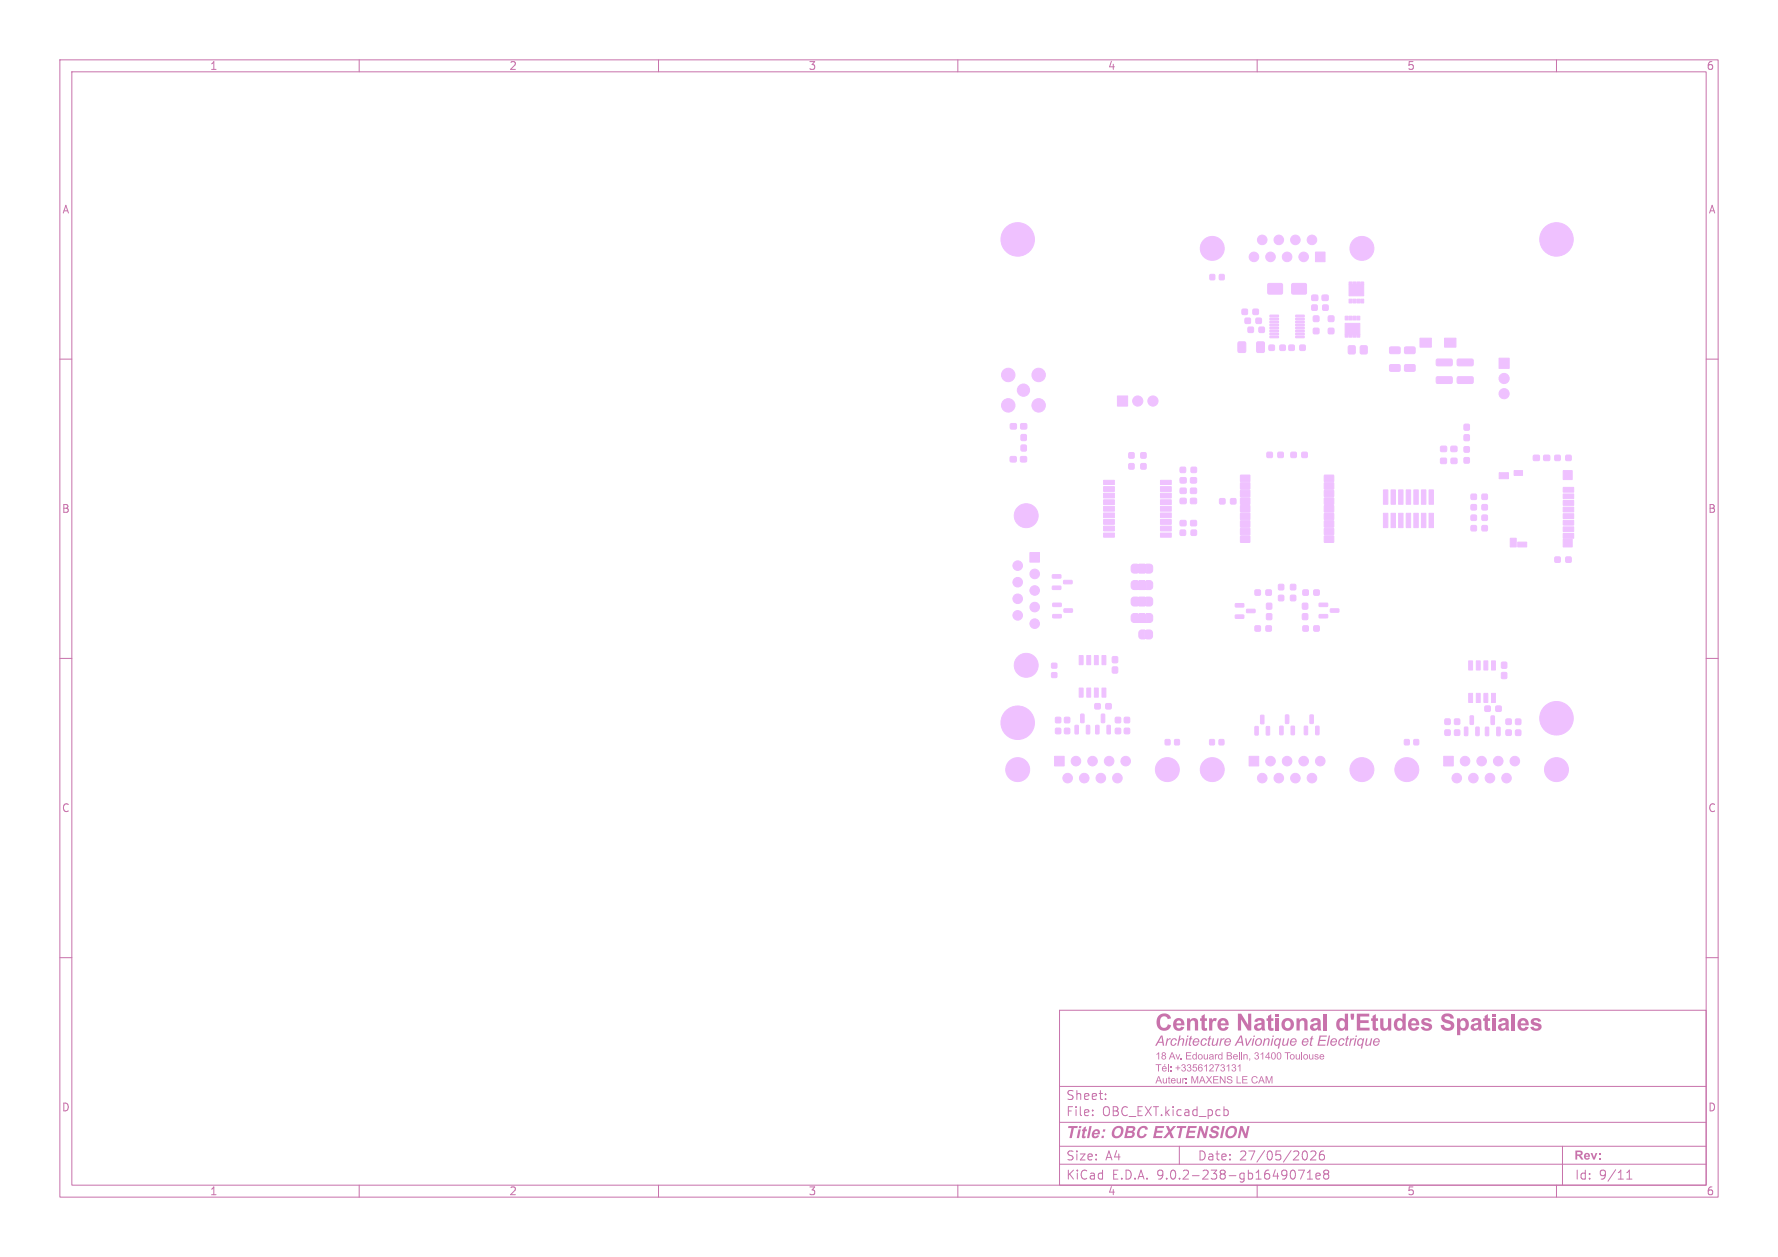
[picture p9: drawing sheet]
<svg xmlns="http://www.w3.org/2000/svg" width="297mm" height="210mm" viewBox="0 0 297 210" stroke-linecap="round" stroke-linejoin="round" font-family="sans-serif">
<defs><g id="words">
<text font-size="3.9" fill="#c872ab" x="193" y="173.2">Centre National d'Etudes Spatiales</text>
<text font-size="2.8" fill="#c872ab" x="178" y="190.9">Title: OBC EXTENSION</text>
<text font-size="2.4" fill="#c872ab" x="193" y="175.3">Architecture Avionique et Electrique</text>
<g font-size="2.1" fill="#c872ab">
<text x="178" y="184">Sheet:</text>
<text x="178" y="186.7">File:</text>
<text x="184.1" y="186.7">OBC_EXT.kicad_pcb</text>
<text x="178" y="197.3">KiCad</text>
<text x="178" y="194.1">Size:</text>
<text x="184.7" y="194.1">A4</text>
<text x="185.7" y="197.3">E.D.A.</text>
<text x="193.3" y="197.3">9.0.2-238-gb1649071e8</text>
<text x="200" y="194.1">Date:</text>
<text x="207" y="194.1">27/05/2026</text>
<text x="263" y="194.3">Rev:</text>
<text x="263" y="197.3">Id:</text>
<text x="267.1" y="197.3">9/11</text>
</g>
<g font-size="1.8" fill="#c872ab">
<text x="35" y="11.9">1</text>
<text x="85" y="11.9">2</text>
<text x="135" y="11.9">3</text>
<text x="185" y="11.9">4</text>
<text x="235" y="11.9">5</text>
<text x="285" y="11.9">6</text>
<text x="10.3" y="35.9">A</text>
<text x="285.4" y="35.9">A</text>
<text x="10.3" y="85.9">B</text>
<text x="285.3" y="85.9">B</text>
<text x="10.3" y="135.9">C</text>
<text x="285.3" y="135.9">C</text>
<text x="10.3" y="185.9">D</text>
<text x="285.3" y="185.9">D</text>
<text x="35" y="199.9">1</text>
<text x="85" y="199.9">2</text>
<text x="135" y="199.9">3</text>
<text x="185" y="199.9">4</text>
<text x="235" y="199.9">5</text>
<text x="285" y="199.9">6</text>
</g>
<g font-size="1.7" fill="#c872ab">
<text x="193" y="177.4">18 Av. Edouard Belin, 31400 Toulouse</text>
<text x="196.3" y="179.4">+33561273131</text>
<text x="193" y="181.4">Auteur: MAXENS LE CAM</text>
</g>
</g></defs>
<g fill="none" stroke="#c872ab" stroke-width=".17">
<path d="M10 10h277v190h-277zM12 12h273v186h-273zM60 10v2M110 10v2M160 10v2M210 10v2M260 10v2M10 60h2M285 60h2M10 110h2M285 110h2M10 160h2"/>
<path d="M177 168.8h108v29.2h-108zM285 160h2M60 198v2M110 198v2M160 198v2M177 194.5h108M177 191.5h108M177 187.5h108M177 181.5h108M182.5 186.3v.1M182.5 185.5v.1M184.7 183.6v.1"/>
<path d="M184.7 182.8v.1M204.5 185.5l.4-.1 .3 .3v.4l-.2 .2h-.5M210 198v2M216.2 195.6l.2 .5-.2 .8M216.9 195.5h1l-.7 1.5M218 192.3a.94 .94 0 0 1 0 1.5M218.4 197h.8M218.4 195.9l.4-.4v1.5M219 192.4l.2-.1h.3l.2 .1 .1 .3-.1 .2-.8 .9h.9M219.8 196.5l.7-.1v-.3l-.5-.1-.2 .2 .1 .7h.6M221.1 192.3a.59 .59 0 0 0-.7 .6v.6l.1 .2 .5 .1 .2-.1v-.5l-.1-.3h-.4l-.3 .3M221.4 196.1l-.3-.2 .3-.4h.3l.3 .3-.3 .3"/>
<path d="M221.4 196.1l-.3 .3 .1 .5 .2 .1 .4-.1 .2-.2-.1-.4-.2-.2M221.4 196.1h.3M260 198v2M271.7 197h.9M271.7 195.9l.5-.4v1.5"/>
</g>
<g fill="#c872ab">
<path d="M193 177.8h1v.1h-.4v1.1h-.2v-1.1h-.4z"/>
<path d="M194.2 178.2l.1-.1a.41 .41 0 0 1 .5 .1 .41 .41 0 0 1 .1 .4h-.7l.2 .3 .5-.2a.42 .42 0 0 1-.5 .3 .42 .42 0 0 1-.3-.5h.6l-.2-.3-.4 .3z"/>
<path d="M195.1 177.8h.1v1.2h-.1z"/>
<path d="M195.5 178.1h.2v.2h-.2z"/>
<path d="M195.5 178.8h.2v.2h-.2z"/>
</g>
<path d="M197 191.5v3M261 191.5v6.5" fill="none" stroke="#c872ab" stroke-width=".17"/>
<g fill="#efc1ff">
<path d="M191.2 105.3h.3v1.5h-.3z"/>
<path d="M190 97h1.5v1.5h-1.5z"/>
<path d="M190 99.8h1.5v1.5h-1.5z"/>
<path d="M190 102.5h1.5v1.5h-1.5z"/>
<path d="M190 94.3h1.5v1.5h-1.5z"/>
</g>
<g fill="#efc1ff" stroke="#efc1ff" stroke-width=".17">
<path d="M197.2 88.6h.8v.8h-.8z"/>
<path d="M199 88.6h.8v.8h-.8z"/>
<path d="M240 60h2.4l.2 .2v.8l-.3 .1h-2.2l-.2-.2z"/>
<path d="M240 63l2.4-.1 .2 .3v.7l-.3 .2h-2.2l-.2-.3z"/>
<path d="M215.7 75.6h.8v.8h-.8z"/>
<path d="M217.5 75.6h.8v.8h-.8z"/>
<path d="M203.7 45.9h.8v.8h-.8z"/>
<path d="M202.1 45.9h.8v.8h-.8z"/>
<path d="M209.6 121.4h.6v1.3l-.1 .1-.5-.1z"/>
<path d="M211.5 121.4h.6v1.3l-.1 .1-.5-.1z"/>
<path d="M210.6 119.5l.5 .1v1.2v.1h-.5z"/>
<path d="M213.5 75.6h.8v.8h-.8z"/>
<path d="M211.7 75.6h.8v.8h-.8z"/>
<path d="M186.7 66.2h1.7v1.7h-1.7z"/>
<path d="M194.7 123.6h.7v.8h-.7z"/>
<path d="M196.2 123.6h.8v.8h-.8z"/>
<path d="M217.2 57.7h.8v.8h-.8z"/>
<path d="M215.3 57.7h.9v.8h-.9z"/>
<path d="M207.5 51.7h.8v.8h-.8z"/>
<path d="M209.3 51.7h.9v.8h-.9z"/>
<path d="M179.6 121.2l.5 .1v1.2v.1l-.5-.1z"/>
<path d="M181.5 121.2l.5 .1v1.2v.1l-.5-.1z"/>
<path d="M180.5 119.3l.6 .1v1.2l-.1 .2-.5-.1z"/>
<path d="M217.9 121.3l.5 .1v1.2v.2l-.5-.1z"/>
<path d="M219.8 121.3l.5 .1v1.2v.2l-.5-.1z"/>
<path d="M218.8 119.5h.6v1.3l-.1 .1-.5-.1z"/>
<path d="M213.8 57.7h.9v.8h-.9z"/>
<path d="M212 57.7h.8v.8h-.8z"/>
<path d="M225.3 50h.5v.6h-.5z"/>
<path d="M226 50h.5v.6h-.5z"/>
<path d="M226.6 50h.5v.6h-.5z"/>
<path d="M227.3 50h.5v.6h-.5z"/>
<path d="M227.3 47.1h.5v.4h-.5z"/>
<path d="M226.6 47.1h.5v.4h-.5z"/>
<path d="M226 47.1h.5v.4h-.5z"/>
<path d="M225.3 47.1h.5v.4h-.5z"/>
<path d="M225.3 47.5h2.5v1.9h-2.5z"/>
<path d="M261.6 93.1h.8v.8h-.8z"/>
<path d="M259.8 93.1h.8v.8h-.8z"/>
<path d="M190.3 105.4l.4-.1h.5v1.5l-.5-.1-.4-.1-.1-.3z"/>
<path d="M191.5 105.3h.7l.3 .3v.7l-.3 .4-.7 .1z"/>
<path d="M177.8 119.9h.9v.8h-.9z"/>
<path d="M177.8 121.7h.9v.8h-.9z"/>
<path d="M197.2 81.6h.9v.8h-.9z"/>
<path d="M198.9 81.6h.9v.8h-.9z"/>
<path d="M249.1 110.4h.7v1.5h-.7z"/>
<path d="M247.9 110.4h.6v1.5h-.6z"/>
<path d="M246.6 110.4h.7v1.5h-.7z"/>
<path d="M245.3 110.4h.7v1.5h-.7z"/>
<path d="M245.3 115.8h.7v1.6h-.7z"/>
<path d="M246.6 115.8h.7v1.6h-.7z"/>
<path d="M247.9 115.8h.6v1.6h-.6z"/>
<path d="M249.1 115.8h.7v1.6h-.7z"/>
<path d="M244.6 74.7h.8v.8h-.8z"/>
<path d="M244.6 76.5h.8v.8h-.8z"/>
<path d="M197.2 87h.9v.8h-.9z"/>
<path d="M198.9 87h.9v.8h-.9z"/>
<path d="M217.6 100.8h.8v.9h-.8z"/>
<path d="M217.6 102.6h.8v.9h-.8z"/>
<path d="M217.7 98.6h.8v.8h-.8z"/>
<path d="M219.5 98.6h.8v.8h-.8z"/>
<path d="M175.9 100.8h1.3l.1 .5-.2 .1-1.2-.1z"/>
<path d="M175.9 102.7h1.3l.1 .5-.2 .1-1.2-.1z"/>
<path d="M177.7 101.7h1.4l.1 .5-.2 .1h-1.2z"/>
<path d="M226.6 52.8h.5v.7h-.5z"/>
<path d="M226 52.8h.5v.7h-.5z"/>
<path d="M225.3 52.8h.5v.7h-.5z"/>
<path d="M224.7 52.8h.5v.7h-.5z"/>
<path d="M224.7 55.9h.5v.4h-.5z"/>
<path d="M225.3 55.9h.5v.4h-.5z"/>
<path d="M226 55.9h.5v.4h-.5z"/>
<path d="M226.6 55.9h.5v.4h-.5z"/>
<path d="M224.7 54h2.4v1.9h-2.4z"/>
<path d="M215.6 97.7h.8v.8h-.8z"/>
<path d="M215.6 99.5h.8v.8h-.8z"/>
<path d="M219.4 52.8h.9v.9h-.9z"/>
<path d="M221.9 52.8h.9v.9h-.9z"/>
<path d="M188.6 75.7h.8v.8h-.8z"/>
<path d="M188.6 77.5h.8v.8h-.8z"/>
<path d="M193.8 89.1h1.9v.7h-1.9z"/>
<path d="M193.8 87.9h1.9v.8h-1.9z"/>
<path d="M193.8 86.8h1.9v.8h-1.9z"/>
<path d="M193.8 85.7h1.9v.8h-1.9z"/>
<path d="M193.8 84.6h1.9v.8h-1.9z"/>
<path d="M193.8 83.5h1.9v.8h-1.9z"/>
<path d="M193.8 82.4h1.9v.8h-1.9z"/>
<path d="M193.8 81.3h1.9v.8h-1.9z"/>
<path d="M193.8 80.3h1.9v.7h-1.9z"/>
<path d="M184.4 80.3h1.7v.7h-1.7z"/>
<path d="M184.4 81.3h1.7v.8h-1.7z"/>
<path d="M184.4 82.4h1.7v.8h-1.7z"/>
<path d="M184.4 83.5h1.7v.8h-1.7z"/>
<path d="M184.4 84.6h1.7v.8h-1.7z"/>
<path d="M184.4 85.7h1.7v.8h-1.7z"/>
<path d="M184.4 86.8h1.7v.8h-1.7z"/>
<path d="M184.4 87.9h1.7v.8h-1.7z"/>
<path d="M184.4 89.1h1.7v.7h-1.7z"/>
<path d="M211.6 100.8h.8v.9h-.8z"/>
<path d="M211.6 102.6h.8v.9h-.8z"/>
<path d="M205.6 83.3h.8v.9h-.8z"/>
<path d="M203.8 83.3h.8v.9h-.8z"/>
<path d="M189.1 97.2l.3-.2h.6v1.5h-.6l-.3-.2-.1-.3z"/>
<path d="M190.3 97h.9v1.5h-.9z"/>
<path d="M191.5 97h.7l.3 .3v.8l-.3 .4h-.7z"/>
<path d="M215.8 47.4h2.4v1.7h-2.4z"/>
<path d="M211.8 47.4h2.4v1.7h-2.4z"/>
<path d="M248.1 118h.8v.8h-.8z"/>
<path d="M249.9 118h.8v.8h-.8z"/>
<path d="M234.6 123.6h.8v.8h-.8z"/>
<path d="M236.2 123.6h.7v.8h-.7z"/>
<path d="M176.3 119.9h.9v.8h-.9z"/>
<path d="M176.3 121.7h.9v.8h-.9z"/>
<path d="M189.1 99.9l.3-.1h.6v1.5l-.6-.1-.3-.1-.1-.3z"/>
<path d="M190.3 99.8h.9v1.5h-.9z"/>
<path d="M191.5 99.8h.7l.3 .3v.7l-.3 .4-.7 .1z"/>
<path d="M243 120.2h.8v.8h-.8z"/>
<path d="M243 122h.8v.8h-.8z"/>
<path d="M208.7 126.4h1.6v1.6h-1.6z"/>
<path d="M186.3 119.9h.9v.8h-.9z"/>
<path d="M186.3 121.7h.9v.8h-.9z"/>
<path d="M187.8 119.9h.9v.8h-.9z"/>
<path d="M187.8 121.7h.9v.8h-.9z"/>
<path d="M208 53.2h.8v.8h-.8z"/>
<path d="M209.8 53.2h.9v.8h-.9z"/>
<path d="M210 57.2h1.2v1.6h-1.2z"/>
<path d="M206.8 57.2h1.2v1.6h-1.2z"/>
<path d="M213.6 97.7h.8v.8h-.8z"/>
<path d="M213.6 99.5h.8v.8h-.8z"/>
<path d="M219.7 42.1h1.6v1.6h-1.6z"/>
<path d="M241.2 126.4h1.6v1.6h-1.6z"/>
<path d="M244.6 70.9h.8v.9h-.8z"/>
<path d="M244.6 72.7h.8v.9h-.8z"/>
<path d="M175.7 110.8h.8v.8h-.8z"/>
<path d="M175.7 112.4h.8v.8h-.8z"/>
<path d="M172 92.3h1.6v1.6h-1.6z"/>
<path d="M225.3 57.8h1v1.3h-1z"/>
<path d="M227.3 57.8h1v1.3h-1z"/>
<path d="M221.9 54.9h.9v.8h-.9z"/>
<path d="M219.4 54.9h.9v.8h-.9z"/>
<path d="M170.5 76.3h.9v.8h-.9z"/>
<path d="M168.8 76.3h.9v.8h-.9z"/>
<path d="M176.2 126.4h1.6v1.6h-1.6z"/>
<path d="M247.6 87.8h.8v.9h-.8z"/>
<path d="M245.8 87.8h.8v.9h-.8z"/>
<path d="M190.6 75.7h.8v.8h-.8z"/>
<path d="M190.6 77.5h.8v.8h-.8z"/>
<path d="M209.7 104.6h.8v.8h-.8z"/>
<path d="M211.5 104.6h.8v.8h-.8z"/>
<path d="M242.4 74.6h.9v.8h-.9z"/>
<path d="M240.7 74.6h.9v.8h-.9z"/>
<path d="M244.6 121.5h.6v1.3l-.1 .1-.5-.1z"/>
<path d="M246.5 121.5h.6v1.3l-.1 .1-.5-.1z"/>
<path d="M245.6 119.6l.5 .1v1.2v.1h-.5z"/>
<path d="M211.5 98.6h.8v.8h-.8z"/>
<path d="M209.7 98.6h.8v.8h-.8z"/>
<path d="M202.1 123.6h.7v.8h-.7z"/>
<path d="M203.7 123.6h.7v.8h-.7z"/>
<path d="M250.8 110.7h.9v.9h-.9z"/>
<path d="M250.8 112.4h.9v.9h-.9z"/>
<path d="M184.1 109.5h.6v1.6h-.6z"/>
<path d="M182.8 109.5h.7v1.6h-.7z"/>
<path d="M181.5 109.5h.7v1.6h-.7z"/>
<path d="M180.3 109.5h.6v1.6h-.6z"/>
<path d="M180.3 114.9h.6v1.6h-.6z"/>
<path d="M181.5 114.9h.7v1.6h-.7z"/>
<path d="M182.8 114.9h.7v1.6h-.7z"/>
<path d="M184.1 114.9h.6v1.6h-.6z"/>
<path d="M247.6 86.1h.8v.8h-.8z"/>
<path d="M245.8 86.1h.8v.8h-.8z"/>
<path d="M234.7 58h1.5l.2 .2v.7l-.3 .2h-1.3l-.2-.2z"/>
<path d="M234.7 61l1.5-.1 .2 .3v.7l-.3 .2-1.3-.1-.2-.2z"/>
<path d="M250.4 59.8h1.7v1.7h-1.7z"/>
<path d="M216.4 56.2l1.4-.1 .1 .3h-1.4z"/>
<path d="M216.4 55.7l1.4-.1 .1 .3h-1.4z"/>
<path d="M216.4 55.2l1.4-.1 .1 .3h-1.4z"/>
<path d="M216.4 54.7l1.4-.1 .1 .3h-1.4z"/>
<path d="M216.4 54.2l1.4-.1 .1 .3h-1.4z"/>
<path d="M216.4 53.7l1.4-.1 .1 .3h-1.4z"/>
<path d="M216.4 53.2l1.4-.1 .1 .3h-1.4z"/>
<path d="M216.4 52.7l1.4-.1 .1 .3h-1.4z"/>
<path d="M212.1 52.7l1.4-.1 .1 .3h-1.4z"/>
<path d="M212.1 53.2l1.4-.1 .1 .3h-1.4z"/>
<path d="M212.1 53.7l1.4-.1 .1 .3h-1.4z"/>
<path d="M212.1 54.2l1.4-.1 .1 .3h-1.4z"/>
<path d="M212.1 54.7l1.4-.1 .1 .3h-1.4z"/>
<path d="M212.1 55.2l1.4-.1 .1 .3h-1.4z"/>
<path d="M212.1 55.7l1.4-.1 .1 .3h-1.4z"/>
<path d="M212.1 56.2l1.4-.1 .1 .3h-1.4z"/>
<path d="M241.4 120.2h.8v.8h-.8z"/>
<path d="M241.4 122h.8v.8h-.8z"/>
<path d="M207.2 79.4h1.5l.1 1-1.5 .1z"/>
<path d="M207.2 80.7l1.5-.1 .1 1.1h-1.5z"/>
<path d="M207.2 81.9h1.5l.1 1-1.5 .1z"/>
<path d="M207.2 83.2h1.5l.1 1-1.5 .1z"/>
<path d="M207.2 84.5h1.5l.1 1h-1.5z"/>
<path d="M207.2 85.7h1.5l.1 1.1h-1.5z"/>
<path d="M207.2 87h1.5l.1 1-1.5 .1z"/>
<path d="M207.2 88.3h1.5l.1 1-1.5 .1z"/>
<path d="M207.2 89.6l1.5-.1 .1 1.1h-1.5z"/>
<path d="M221.2 89.6l1.5-.1 .1 1.1h-1.5z"/>
<path d="M221.2 88.3h1.5l.1 1-1.5 .1z"/>
<path d="M221.2 87h1.5l.1 1-1.5 .1z"/>
<path d="M221.2 85.7h1.5l.1 1.1h-1.5z"/>
<path d="M221.2 84.5h1.5l.1 1h-1.5z"/>
<path d="M221.2 83.2h1.5l.1 1-1.5 .1z"/>
<path d="M221.2 81.9h1.5l.1 1-1.5 .1z"/>
<path d="M221.2 80.7l1.5-.1 .1 1.1h-1.5z"/>
<path d="M221.2 79.4h1.5l.1 1-1.5 .1z"/>
<path d="M197.2 78.1h.8v.8h-.8z"/>
<path d="M199 78.1h.8v.8h-.8z"/>
<path d="M197.2 83.3h.9v.8h-.9z"/>
<path d="M198.9 83.3h.9v.8h-.9z"/>
<path d="M208.5 54.7h.8v.8h-.8z"/>
<path d="M210.3 54.7h.9v.8h-.9z"/>
<path d="M182.9 117.6h.9v.8h-.9z"/>
<path d="M184.7 117.6h.9v.8h-.9z"/>
<path d="M259.8 76.1h.8v.8h-.8z"/>
<path d="M261.6 76.1h.8v.8h-.8z"/>
<path d="M247.6 84.3h.8v.9h-.8z"/>
<path d="M245.8 84.3h.8v.9h-.8z"/>
<path d="M220.4 100.8h1.3l.1 .5-.1 .1-1.3-.1z"/>
<path d="M220.4 102.7h1.3l.1 .5-.1 .1-1.3-.1z"/>
<path d="M222.2 101.7h1.4l.1 .5-.2 .1h-1.2z"/>
<path d="M261.1 81.4h1.8v.8h-1.8z"/>
<path d="M261.1 82.5h1.8v.8h-1.8z"/>
<path d="M261.1 83.6h1.8v.8h-1.8z"/>
<path d="M261.1 84.7h1.8v.8h-1.8z"/>
<path d="M261.1 85.8h1.8v.8h-1.8z"/>
<path d="M261.1 86.9h1.8v.8h-1.8z"/>
<path d="M261.1 88h1.8v.8h-1.8z"/>
<path d="M261.1 89.1h1.8v.8h-1.8z"/>
<path d="M261.1 78.6h1.5v1.5h-1.5z"/>
<path d="M261.1 90.1h1.5v1.3h-1.5z"/>
<path d="M252.9 78.6h1.4v.8h-1.4z"/>
<path d="M250.4 79h1.6v1h-1.6z"/>
<path d="M252.3 89.9h1v1.5h-1z"/>
<path d="M253.5 90.6h1.5v.8h-1.5z"/>
<path d="M189.1 102.6l.9-.1v1.5h-.6l-.3-.2-.1-.9z"/>
<path d="M190.3 102.5h.9v1.5h-.9z"/>
<path d="M191.5 102.5h.7l.3 .3v.8l-.3 .4h-.7z"/>
<path d="M185.8 109.7h.9v1h-.9z"/>
<path d="M185.8 111.5h.9v.9h-.9z"/>
<path d="M219.5 104.6h.8v.8h-.8z"/>
<path d="M217.7 104.6h.8v.8h-.8z"/>
<path d="M237.2 56.5h1.9v1.5h-1.9z"/>
<path d="M241.3 56.5h1.9v1.5h-1.9z"/>
<path d="M232.2 58h1.5l.2 .2v.7l-.3 .2h-1.3l-.2-.2z"/>
<path d="M232.2 61l1.5-.1 .2 .3v.7l-.3 .2-1.3-.1-.2-.2z"/>
<path d="M247.6 82.6h.8v.8h-.8z"/>
<path d="M245.8 82.6h.8v.8h-.8z"/>
<path d="M248.1 121.5l.6 .1v1.2l-.1 .1-.5-.1z"/>
<path d="M250 121.5l.6 .1v1.2l-.1 .1-.5-.1z"/>
<path d="M249.1 119.6l.5 .1v1.2v.2l-.5-.1z"/>
<path d="M256.2 76.1h.9v.8h-.9z"/>
<path d="M257.9 76.1h.9v.8h-.9z"/>
<path d="M221 51h.8v.8h-.8z"/>
<path d="M219.2 51h.8v.8h-.8z"/>
<path d="M231.1 85.8h.7v2.4h-.7z"/>
<path d="M231.1 81.9h.7v2.4h-.7z"/>
<path d="M232.4 85.8h.7v2.4h-.7z"/>
<path d="M232.4 81.9h.7v2.4h-.7z"/>
<path d="M233.6 85.8h.8v2.4h-.8z"/>
<path d="M233.6 81.9h.8v2.4h-.8z"/>
<path d="M234.9 85.8h.7v2.4h-.7z"/>
<path d="M234.9 81.9h.7v2.4h-.7z"/>
<path d="M236.2 85.8h.7v2.4h-.7z"/>
<path d="M236.2 81.9h.7v2.4h-.7z"/>
<path d="M237.4 85.8h.8v2.4h-.8z"/>
<path d="M237.4 81.9h.8v2.4h-.8z"/>
<path d="M238.7 85.8h.8v2.4h-.8z"/>
<path d="M238.7 81.9h.8v2.4h-.8z"/>
<path d="M197.2 79.8h.9v.9h-.9z"/>
<path d="M198.9 79.8h.9v.9h-.9z"/>
<path d="M170.6 74.4h.8v.9h-.8z"/>
<path d="M170.6 72.6h.8v1h-.8z"/>
<path d="M220.9 49.3h.9v.9h-.9z"/>
<path d="M219.2 49.3h.9v.9h-.9z"/>
<path d="M253.2 120.2h.8v.8h-.8z"/>
<path d="M253.2 122h.8v.8h-.8z"/>
<path d="M240.7 76.6h.9v.8h-.9z"/>
<path d="M242.4 76.6h.9v.8h-.9z"/>
<path d="M213.8 121.3l.5 .1 .1 1.2-.1 .2-.5-.1z"/>
<path d="M215.7 121.3l.5 .1 .1 1.2-.1 .2-.5-.1z"/>
<path d="M214.7 119.5h.6v1.3l-.1 .1-.5-.1z"/>
<path d="M175.8 96h1.3l.1 .5-.1 .1h-1.2z"/>
<path d="M175.8 97.9h1.3l.1 .5-.1 .1h-1.2z"/>
<path d="M177.7 97h1.3l.1 .5-.1 .1-1.3-.1z"/>
<path d="M206.4 100.9l1.3-.1 .1 .5-.2 .1h-1.2z"/>
<path d="M206.4 102.8l1.3-.1 .1 .5-.2 .1h-1.2z"/>
<path d="M208.2 101.8h1.4l.1 .5-.2 .1h-1.2z"/>
<path d="M170.5 70.8h1v.8h-1z"/>
<path d="M168.8 70.8h.9v.8h-.9z"/>
<path d="M243.5 60h2.4l.2 .2v.8l-.3 .1h-2.2l-.2-.2z"/>
<path d="M243.5 63l2.4-.1 .2 .3v.7l-.3 .2h-2.2l-.2-.3z"/>
<path d="M183 121.2l.6 .1v1.2l-.1 .1-.5-.1z"/>
<path d="M184.9 121.2l.6 .1v1.2l-.1 .1-.5-.1z"/>
<path d="M184 119.3l.5 .1v1.2v.2l-.5-.1z"/>
<path d="M251.6 120.2h.8v.8h-.8z"/>
<path d="M251.6 122h.8v.8h-.8z"/>
<path d="M189.1 94.4l.9-.1v1.5l-.6-.1-.3-.1-.1-.9z"/>
<path d="M190.3 94.3h.9v1.5h-.9z"/>
<path d="M191.5 94.3h.7l.3 .3v.7l-.3 .4-.7 .1z"/>
<circle cx="260" cy="40" r="2.8"/>
<circle cx="190" cy="67" r=".85"/>
<circle cx="192.6" cy="67" r=".85"/>
<circle cx="170" cy="120.7" r="2.8"/>
<circle cx="170" cy="40" r="2.8"/>
<circle cx="202.5" cy="128.6" r="2"/>
<circle cx="227.5" cy="128.6" r="2"/>
<circle cx="212.2" cy="127.2" r=".8"/>
<circle cx="215" cy="127.2" r=".8"/>
<circle cx="217.8" cy="127.2" r=".8"/>
<circle cx="220.5" cy="127.2" r=".8"/>
<circle cx="210.8" cy="130" r=".8"/>
<circle cx="213.6" cy="130" r=".8"/>
<circle cx="216.4" cy="130" r=".8"/>
<circle cx="219.2" cy="130" r=".8"/>
<circle cx="227.5" cy="41.5" r="2"/>
<circle cx="202.5" cy="41.5" r="2"/>
<circle cx="217.8" cy="42.9" r=".8"/>
<circle cx="215" cy="42.9" r=".8"/>
<circle cx="212.2" cy="42.9" r=".8"/>
<circle cx="209.5" cy="42.9" r=".8"/>
<circle cx="219.2" cy="40.1" r=".8"/>
<circle cx="216.4" cy="40.1" r=".8"/>
<circle cx="213.6" cy="40.1" r=".8"/>
<circle cx="210.8" cy="40.1" r=".8"/>
<circle cx="235" cy="128.6" r="2"/>
<circle cx="260" cy="128.6" r="2"/>
<circle cx="244.7" cy="127.2" r=".8"/>
<circle cx="247.5" cy="127.2" r=".8"/>
<circle cx="250.3" cy="127.2" r=".8"/>
<circle cx="253" cy="127.2" r=".8"/>
<circle cx="243.3" cy="130" r=".8"/>
<circle cx="246.1" cy="130" r=".8"/>
<circle cx="248.9" cy="130" r=".8"/>
<circle cx="251.7" cy="130" r=".8"/>
<circle cx="171.4" cy="86.2" r="2"/>
<circle cx="171.4" cy="111.2" r="2"/>
<circle cx="172.8" cy="95.9" r=".8"/>
<circle cx="172.8" cy="98.7" r=".8"/>
<circle cx="172.8" cy="101.4" r=".8"/>
<circle cx="172.8" cy="104.2" r=".8"/>
<circle cx="170" cy="94.5" r=".8"/>
<circle cx="170" cy="97.3" r=".8"/>
<circle cx="170" cy="100" r=".8"/>
<circle cx="170" cy="102.8" r=".8"/>
<circle cx="170" cy="128.6" r="2"/>
<circle cx="195" cy="128.6" r="2"/>
<circle cx="179.7" cy="127.2" r=".8"/>
<circle cx="182.5" cy="127.2" r=".8"/>
<circle cx="185.3" cy="127.2" r=".8"/>
<circle cx="188" cy="127.2" r=".8"/>
<circle cx="178.3" cy="130" r=".8"/>
<circle cx="181.1" cy="130" r=".8"/>
<circle cx="183.9" cy="130" r=".8"/>
<circle cx="186.7" cy="130" r=".8"/>
<circle cx="251.3" cy="63.2" r=".85"/>
<circle cx="251.3" cy="65.8" r=".85"/>
<circle cx="171" cy="65.2" r="1.03"/>
<circle cx="168.4" cy="62.6" r="1.12"/>
<circle cx="168.4" cy="67.7" r="1.12"/>
<circle cx="173.5" cy="62.6" r="1.12"/>
<circle cx="173.5" cy="67.7" r="1.12"/>
<circle cx="260" cy="120" r="2.8"/>
</g>
<use href="#words"/>
</svg>
